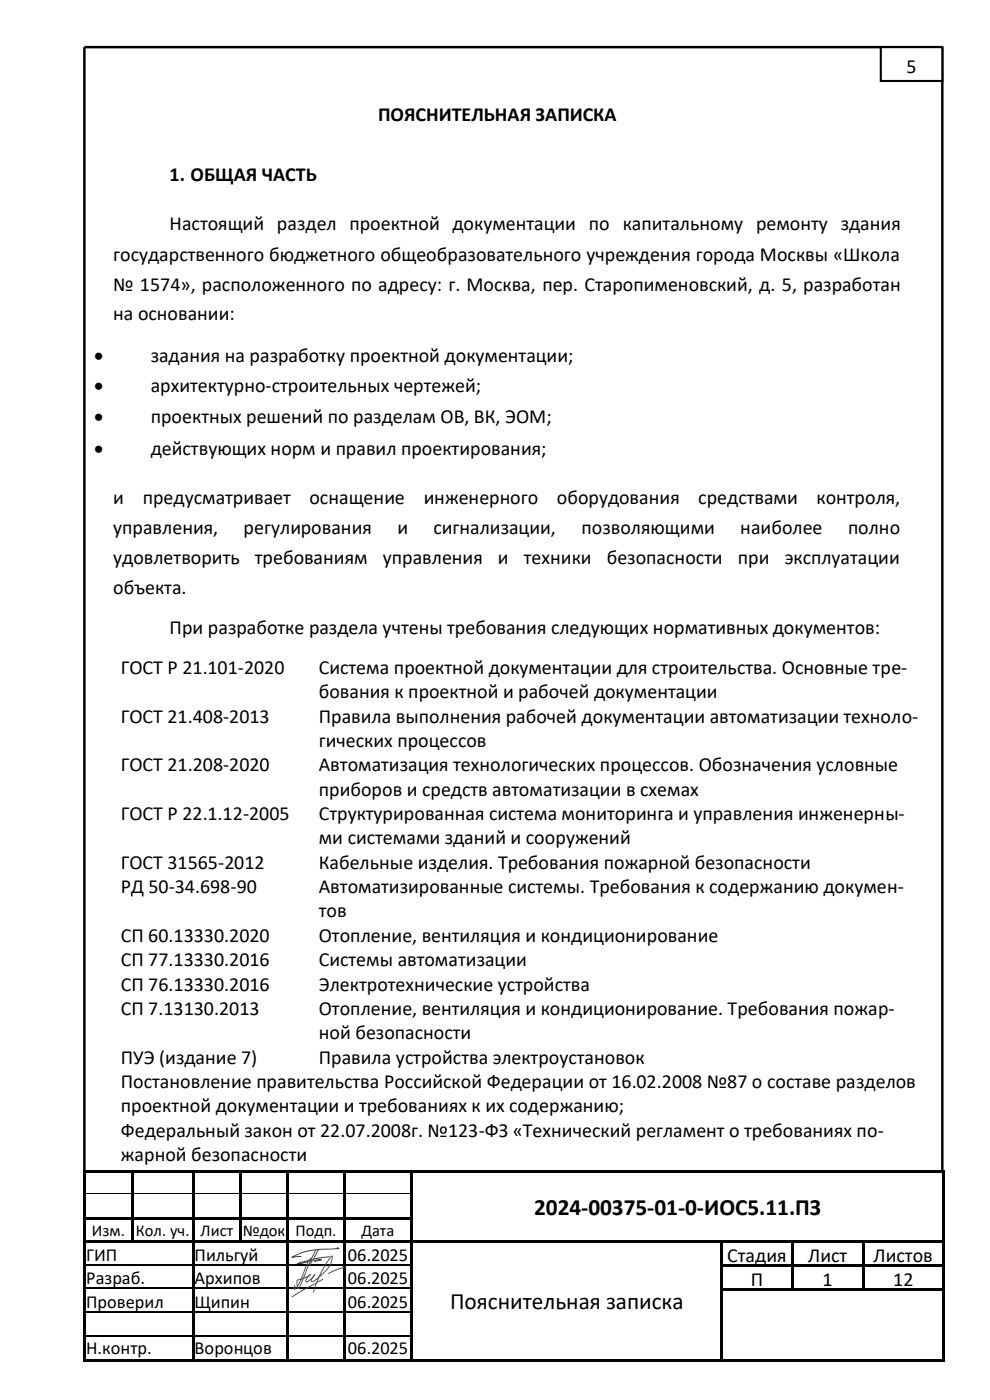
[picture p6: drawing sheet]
<svg xmlns="http://www.w3.org/2000/svg" width="210mm" height="297mm" viewBox="0 0 210 297" stroke-linecap="round" stroke-linejoin="round" font-family="sans-serif">
<defs><g id="words">
<g font-size="5">
<text x="113.3" y="257.8">2024-00375-01-0-ИОС5.11.ПЗ</text>
<text x="95.5" y="277.7">Пояснительная записка</text>
</g>
<g font-size="4.2">
<text x="192.3" y="15.5">5</text>
<text x="80.2" y="25.6">ПОЯСНИТЕЛЬНАЯ ЗАПИСКА</text>
<text x="36" y="38.3">1. ОБЩАЯ ЧАСТЬ</text>
<text x="36" y="48.9">Настоящий раздел проектной документации по капитальному ремонту здания</text>
<text x="24" y="55.3">государственного бюджетного общеобразовательного учреждения города Москвы «Школа</text>
<text x="24" y="61.6">№ 1574», расположенного по адресу: г. Москва, пер. Старопименовский, д. 5, разработан</text>
<text x="24" y="68">на основании:</text>
<text x="20" y="76.7">•</text>
<text x="32" y="76.7">задания на разработку проектной документации;</text>
<text x="20" y="83.3">•</text>
<text x="32" y="83.3">архитектурно-строительных чертежей;</text>
<text x="20" y="89.8">•</text>
<text x="32" y="89.8">проектных решений по разделам ОВ, ВК, ЭОМ;</text>
<text x="20" y="96.5">•</text>
<text x="32" y="96.5">действующих норм и правил проектирования;</text>
<text x="24" y="107">и</text>
<text x="30.3" y="107">предусматривает</text>
<text x="65.6" y="107">оснащение</text>
<text x="89.9" y="107">инженерного</text>
<text x="118.1" y="107">оборудования</text>
<text x="148.1" y="107">средствами</text>
<text x="173.2" y="107">контроля,</text>
<text x="24" y="113.3">управления,</text>
<text x="51.7" y="113.3">регулирования</text>
<text x="84.3" y="113.3">и</text>
<text x="92" y="113.3">сигнализации,</text>
<text x="123.4" y="113.3">позволяющими</text>
<text x="157" y="113.3">наиболее</text>
<text x="179.9" y="113.3">полно</text>
<text x="24" y="119.7">удовлетворить</text>
<text x="54.1" y="119.7">требованиям</text>
<text x="81.2" y="119.7">управления</text>
<text x="105.6" y="119.7">и</text>
<text x="111.1" y="119.7">техники</text>
<text x="128.7" y="119.7">безопасности</text>
<text x="156.5" y="119.7">при</text>
<text x="166.5" y="119.7">эксплуатации</text>
<text x="24" y="126">объекта.</text>
<text x="36" y="134.5">При разработке раздела учтены требования следующих нормативных документов:</text>
<text x="25.6" y="143">ГОСТ Р 21.101-2020</text>
<text x="67.6" y="143">Система проектной документации для строительства. Основные тре-</text>
<text x="67.6" y="148.1">бования к проектной и рабочей документации</text>
<text x="25.6" y="153.3">ГОСТ 21.408-2013</text>
<text x="67.6" y="153.3">Правила выполнения рабочей документации автоматизации техноло-</text>
<text x="67.6" y="158.5">гических процессов</text>
<text x="25.6" y="163.7">ГОСТ 21.208-2020</text>
<text x="67.6" y="163.7">Автоматизация технологических процессов. Обозначения условные</text>
<text x="67.6" y="168.9">приборов и средств автоматизации в схемах</text>
<text x="25.6" y="174">ГОСТ Р 22.1.12-2005</text>
<text x="67.6" y="174">Структурированная система мониторинга и управления инженерны-</text>
<text x="67.6" y="179.2">ми системами зданий и сооружений</text>
<text x="25.6" y="184.3">ГОСТ 31565-2012</text>
<text x="67.6" y="184.3">Кабельные изделия. Требования пожарной безопасности</text>
<text x="25.6" y="189.5">РД 50-34.698-90</text>
<text x="67.6" y="189.5">Автоматизированные системы. Требования к содержанию докумен-</text>
<text x="67.6" y="194.7">тов</text>
<text x="25.6" y="199.8">СП 60.13330.2020</text>
<text x="67.6" y="199.8">Отопление, вентиляция и кондиционирование</text>
<text x="25.6" y="205">СП 77.13330.2016</text>
<text x="67.6" y="205">Системы автоматизации</text>
<text x="25.6" y="210.2">СП 76.13330.2016</text>
<text x="25.6" y="215.3">СП 7.13130.2013</text>
<text x="67.6" y="210.2">Электротехнические устройства</text>
<text x="67.6" y="215.3">Отопление, вентиляция и кондиционирование. Требования пожар-</text>
<text x="67.6" y="220.5">ной безопасности</text>
<text x="25.6" y="225.7">ПУЭ (издание 7)</text>
<text x="67.6" y="225.7">Правила устройства электроустановок</text>
<text x="25.6" y="230.9">Постановление правительства Российской Федерации от 16.02.2008 №87 о составе разделов</text>
<text x="25.6" y="236">проектной документации и требованиях к их содержанию;</text>
<text x="25.6" y="241.2">Федеральный закон от 22.07.2008г. №123-ФЗ «Технический регламент о требованиях по-</text>
<text x="25.6" y="246.4">жарной безопасности</text>
<text x="154.3" y="267.8">Стадия</text>
<text x="171.4" y="267.8">Лист</text>
<text x="185.3" y="267.8">Листов</text>
<text x="159.3" y="272.8">П</text>
<text x="174.5" y="272.8">1</text>
<text x="189.5" y="272.8">12</text>
</g>
<g font-size="3.9">
<text x="18.3" y="267.5">ГИП</text>
<text x="41.3" y="267.5">Пильгуй</text>
<text x="73.8" y="267.5">06.2025</text>
<text x="18.3" y="272.5">Разраб.</text>
<text x="41.3" y="272.5">Архипов</text>
<text x="73.8" y="272.5">06.2025</text>
<text x="18.3" y="277.5">Проверил</text>
<text x="41.3" y="277.5">Щипин</text>
<text x="73.8" y="277.5">06.2025</text>
<text x="18.3" y="287.2">Н.контр.</text>
<text x="41.3" y="287.2">Воронцов</text>
<text x="73.8" y="287.2">06.2025</text>
</g>
<g font-size="3.5">
<text x="19.5" y="262.2">Изм.</text>
<text x="28.8" y="262.2">Кол. уч.</text>
<text x="42.6" y="262.2">Лист</text>
<text x="51.5" y="262.2">№док</text>
<text x="62.7" y="262.2">Подп.</text>
<text x="76.7" y="262.2">Дата</text>
</g>
</g></defs>
<g fill="#000">
<path d="M17.7 248.2h.5v.6h-.5z" fill-rule="evenodd"/>
<path d="M17.7 248.2h.5v.5h-.5z" fill-rule="evenodd"/>
<path d="M17.7 248.8h.5v4.4h-.5z" fill-rule="evenodd"/>
<path d="M17.7 253.2h.5v.6h-.5z" fill-rule="evenodd"/>
<path d="M17.7 253.8h.5v4.4h-.5z" fill-rule="evenodd"/>
<path d="M17.7 258.2h.5v.6h-.5z" fill-rule="evenodd"/>
<path d="M18.2 248.2h9.6v.5h-9.6z" fill-rule="evenodd"/>
<path d="M18.2 258.2h9.6v.5h-9.6z" fill-rule="evenodd"/>
<path d="M27.8 248.7l.5 .1z" fill-rule="evenodd"/>
<path d="M27.8 248.2h.5v.5h-.5z" fill-rule="evenodd"/>
<path d="M27.8 248.8h.5v4.4h-.5z" fill-rule="evenodd"/>
<path d="M27.8 253.2h.5v.6h-.5z" fill-rule="evenodd"/>
<path d="M27.8 253.8h.5v4.4h-.5z" fill-rule="evenodd"/>
<path d="M27.8 258.2h.5v.6h-.5z" fill-rule="evenodd"/>
<path d="M28.3 248.2h12.5v.5h-12.5z" fill-rule="evenodd"/>
<path d="M28.3 258.2h12.5v.5h-12.5z" fill-rule="evenodd"/>
<path d="M40.8 248.7l.5 .1z" fill-rule="evenodd"/>
<path d="M40.8 248.2h.5v.5h-.5z" fill-rule="evenodd"/>
<path d="M40.8 248.8h.5v4.4h-.5z" fill-rule="evenodd"/>
<path d="M40.8 253.2h.5v.6h-.5z" fill-rule="evenodd"/>
<path d="M40.8 253.8h.5v4.4h-.5z" fill-rule="evenodd"/>
<path d="M40.8 258.2h.5v.6h-.5z" fill-rule="evenodd"/>
<path d="M41.3 248.2h9.5v.5h-9.5z" fill-rule="evenodd"/>
<path d="M41.3 258.2h9.5v.5h-9.5z" fill-rule="evenodd"/>
<path d="M50.8 248.7l.5 .1z" fill-rule="evenodd"/>
<path d="M50.8 248.2h.5v.5h-.5z" fill-rule="evenodd"/>
<path d="M50.8 248.8h.5v4.4h-.5z" fill-rule="evenodd"/>
<path d="M50.8 253.2h.5v.6h-.5z" fill-rule="evenodd"/>
<path d="M50.8 253.8h.5v4.4h-.5z" fill-rule="evenodd"/>
<path d="M50.8 258.2h.5v.6h-.5z" fill-rule="evenodd"/>
<path d="M51.3 248.2h9.5v.5h-9.5z" fill-rule="evenodd"/>
<path d="M51.3 258.2h9.5v.5h-9.5z" fill-rule="evenodd"/>
<path d="M60.8 248.7l.5 .1z" fill-rule="evenodd"/>
<path d="M60.8 248.2h.5v.5h-.5z" fill-rule="evenodd"/>
<path d="M60.8 248.8h.5v4.4h-.5z" fill-rule="evenodd"/>
<path d="M60.8 253.2h.5v.6h-.5z" fill-rule="evenodd"/>
<path d="M60.8 253.8h.5v4.4h-.5z" fill-rule="evenodd"/>
<path d="M60.8 258.2h.5v.6h-.5z" fill-rule="evenodd"/>
<path d="M61.3 248.2h11.5v.5h-11.5z" fill-rule="evenodd"/>
<path d="M61.3 258.2h11.5v.5h-11.5z" fill-rule="evenodd"/>
<path d="M72.8 248.7l.5 .1z" fill-rule="evenodd"/>
<path d="M72.8 248.2h.5v.5h-.5z" fill-rule="evenodd"/>
<path d="M72.8 248.8h.5v4.4h-.5z" fill-rule="evenodd"/>
<path d="M72.8 253.2h.5v.6h-.5z" fill-rule="evenodd"/>
<path d="M72.8 253.8h.5v4.4h-.5z" fill-rule="evenodd"/>
<path d="M72.8 258.2h.5v.6h-.5z" fill-rule="evenodd"/>
<path d="M73.3 248.2h13.8v.5h-13.8z" fill-rule="evenodd"/>
<path d="M73.3 258.2h13.8v.5h-13.8z" fill-rule="evenodd"/>
<path d="M87.1 248.7l.5 .1z" fill-rule="evenodd"/>
<path d="M87.1 248.2h.5v.5h-.5z" fill-rule="evenodd"/>
<path d="M87.1 248.8h.5v4.4h-.5z" fill-rule="evenodd"/>
<path d="M87.1 253.2h.5v.6h-.5z" fill-rule="evenodd"/>
<path d="M87.1 253.8h.5v4.4h-.5z" fill-rule="evenodd"/>
<path d="M87.1 258.2h.5v.6h-.5z" fill-rule="evenodd"/>
<path d="M87.6 248.2h112.2v.5h-112.2z" fill-rule="evenodd"/>
<path d="M199.8 248.2h.6v.6h-.6z" fill-rule="evenodd"/>
<path d="M199.8 248.2h.6v.5h-.6z" fill-rule="evenodd"/>
<path d="M199.8 248.8h.6v4.4h-.6z" fill-rule="evenodd"/>
<path d="M199.8 253.2h.6v.6h-.6z" fill-rule="evenodd"/>
<path d="M199.8 253.8h.6v4.4h-.6z" fill-rule="evenodd"/>
<path d="M199.8 258.2h.6v.6h-.6z" fill-rule="evenodd"/>
<path d="M17.7 258.8h.5v4.5h-.5z" fill-rule="evenodd"/>
<path d="M17.7 263.3h.5v.5h-.5z" fill-rule="evenodd"/>
<path d="M17.7 263.8h.5v4.5h-.5z" fill-rule="evenodd"/>
<path d="M17.7 268.3h.5v.5h-.5z" fill-rule="evenodd"/>
<path d="M17.7 268.8h.5v4.5h-.5z" fill-rule="evenodd"/>
<path d="M17.7 273.3h.5v.5h-.5z" fill-rule="evenodd"/>
<path d="M17.7 273.8h.5v4.5h-.5z" fill-rule="evenodd"/>
<path d="M17.7 278.3h.5v.3h-.5z" fill-rule="evenodd"/>
<path d="M18.2 263.3h9.6v.5h-9.6z" fill-rule="evenodd"/>
<path d="M27.8 258.8h.5v4.5h-.5z" fill-rule="evenodd"/>
<path d="M27.8 263.3h.5v.5h-.5z" fill-rule="evenodd"/>
<path d="M28.3 263.3h12.5v.5h-12.5z" fill-rule="evenodd"/>
<path d="M40.8 258.8h.5v4.5h-.5z" fill-rule="evenodd"/>
<path d="M40.8 263.3h.5v.5h-.5z" fill-rule="evenodd"/>
<path d="M40.8 263.8h.5v4.5h-.5z" fill-rule="evenodd"/>
<path d="M40.8 268.3h.5v.5h-.5z" fill-rule="evenodd"/>
<path d="M40.8 268.8h.5v4.5h-.5z" fill-rule="evenodd"/>
<path d="M40.8 273.3h.5v.5h-.5z" fill-rule="evenodd"/>
<path d="M40.8 273.8h.5v4.5h-.5z" fill-rule="evenodd"/>
<path d="M40.8 278.3h.5v.3h-.5z" fill-rule="evenodd"/>
<path d="M41.3 263.3h9.5v.5h-9.5z" fill-rule="evenodd"/>
<path d="M50.8 258.8h.5v4.5h-.5z" fill-rule="evenodd"/>
<path d="M50.8 263.3h.5v.5h-.5z" fill-rule="evenodd"/>
<path d="M51.3 263.3h9.5v.5h-9.5z" fill-rule="evenodd"/>
<path d="M60.8 258.8h.5v4.5h-.5z" fill-rule="evenodd"/>
<path d="M60.8 263.3h.5v.5h-.5z" fill-rule="evenodd"/>
<path d="M60.8 263.8h.5v4.5h-.5z" fill-rule="evenodd"/>
<path d="M60.8 268.3h.5v.5h-.5z" fill-rule="evenodd"/>
<path d="M60.8 268.8h.5v4.5h-.5z" fill-rule="evenodd"/>
<path d="M60.8 273.3h.5v.5h-.5z" fill-rule="evenodd"/>
<path d="M60.8 273.8h.5v4.5h-.5z" fill-rule="evenodd"/>
<path d="M60.8 278.3h.5v.3h-.5z" fill-rule="evenodd"/>
<path d="M61.3 263.3h11.5v.5h-11.5z" fill-rule="evenodd"/>
<path d="M72.8 258.8h.5v4.5h-.5z" fill-rule="evenodd"/>
<path d="M72.8 263.3h.5v.5h-.5z" fill-rule="evenodd"/>
<path d="M72.8 263.8h.5v4.5h-.5z" fill-rule="evenodd"/>
<path d="M72.8 268.3h.5v.5h-.5z" fill-rule="evenodd"/>
<path d="M72.8 268.8h.5v4.5h-.5z" fill-rule="evenodd"/>
<path d="M72.8 273.3h.5v.5h-.5z" fill-rule="evenodd"/>
<path d="M72.8 273.8h.5v4.5h-.5z" fill-rule="evenodd"/>
<path d="M72.8 278.3h.5v.3h-.5z" fill-rule="evenodd"/>
<path d="M73.3 263.3h13.8v.5h-13.8z" fill-rule="evenodd"/>
<path d="M87.1 258.8h.5v4.5h-.5z" fill-rule="evenodd"/>
<path d="M87.1 263.3h.5v.5h-.5z" fill-rule="evenodd"/>
<path d="M87.1 263.8h.5v4.5h-.5z" fill-rule="evenodd"/>
<path d="M87.1 268.3h.5v.5h-.5z" fill-rule="evenodd"/>
<path d="M87.1 268.8h.5v4.5h-.5z" fill-rule="evenodd"/>
<path d="M87.1 273.3h.5v.5h-.5z" fill-rule="evenodd"/>
<path d="M87.1 273.8h.5v4.5h-.5z" fill-rule="evenodd"/>
<path d="M87.1 278.3h.5v.3h-.5z" fill-rule="evenodd"/>
<path d="M87.6 263.3h65.2v.5h-65.2z" fill-rule="evenodd"/>
<path d="M152.8 263.8h.5z" fill-rule="evenodd"/>
<path d="M152.8 263.3h.5v.5h-.5z" fill-rule="evenodd"/>
<path d="M152.8 263.8h.5v4.5h-.5z" fill-rule="evenodd"/>
<path d="M152.8 268.3h.5v.5h-.5z" fill-rule="evenodd"/>
<path d="M152.8 268.8h.5v4.5h-.5z" fill-rule="evenodd"/>
<path d="M152.8 273.3h.5v.5h-.5z" fill-rule="evenodd"/>
<path d="M152.8 273.8h.5v4.5h-.5z" fill-rule="evenodd"/>
<path d="M152.8 278.3h.5v.3h-.5z" fill-rule="evenodd"/>
<path d="M153.3 263.3h14.5v.5h-14.5z" fill-rule="evenodd"/>
<path d="M153.3 268.3h14.5v.5h-14.5z" fill-rule="evenodd"/>
<path d="M153.3 273.3h14.5v.5h-14.5z" fill-rule="evenodd"/>
<path d="M167.8 263.8h.6z" fill-rule="evenodd"/>
<path d="M167.8 263.3h.6v.5h-.6z" fill-rule="evenodd"/>
<path d="M167.8 263.8h.6v4.5h-.6z" fill-rule="evenodd"/>
<path d="M167.8 268.3h.6v.5h-.6z" fill-rule="evenodd"/>
<path d="M167.8 268.8h.6v4.5h-.6z" fill-rule="evenodd"/>
<path d="M167.8 273.3h.6v.5h-.6z" fill-rule="evenodd"/>
<path d="M168.4 263.3h14.4v.5h-14.4z" fill-rule="evenodd"/>
<path d="M168.4 268.3h14.4v.5h-14.4z" fill-rule="evenodd"/>
<path d="M168.4 273.3h14.4v.5h-14.4z" fill-rule="evenodd"/>
<path d="M182.8 263.8h.5z" fill-rule="evenodd"/>
<path d="M182.8 263.3h.5v.5h-.5z" fill-rule="evenodd"/>
<path d="M182.8 263.8h.5v4.5h-.5z" fill-rule="evenodd"/>
<path d="M182.8 268.3h.5v.5h-.5z" fill-rule="evenodd"/>
<path d="M182.8 268.8h.5v4.5h-.5z" fill-rule="evenodd"/>
<path d="M182.8 273.3h.5v.5h-.5z" fill-rule="evenodd"/>
<path d="M183.3 263.3h16.5v.5h-16.5z" fill-rule="evenodd"/>
<path d="M183.3 268.3h16.5v.5h-16.5z" fill-rule="evenodd"/>
<path d="M183.3 273.3h16.5v.5h-16.5z" fill-rule="evenodd"/>
<path d="M199.8 258.8h.6v4.5h-.6z" fill-rule="evenodd"/>
<path d="M199.8 263.3h.6v.5h-.6z" fill-rule="evenodd"/>
<path d="M199.8 263.8h.6v4.5h-.6z" fill-rule="evenodd"/>
<path d="M199.8 268.3h.6v.5h-.6z" fill-rule="evenodd"/>
<path d="M199.8 268.8h.6v4.5h-.6z" fill-rule="evenodd"/>
<path d="M199.8 273.3h.6v.5h-.6z" fill-rule="evenodd"/>
<path d="M199.8 273.8h.6v4.5h-.6z" fill-rule="evenodd"/>
<path d="M199.8 278.3h.6v.3h-.6z" fill-rule="evenodd"/>
<path d="M17.7 278.6h.5v4.7h-.5z" fill-rule="evenodd"/>
<path d="M17.7 283.3h.5v.2h-.5z" fill-rule="evenodd"/>
<path d="M17.7 283.5h.5v4.8h-.5z" fill-rule="evenodd"/>
<path d="M17.7 288.3h.5v.5h-.5z" fill-rule="evenodd"/>
<path d="M17.7 288.3h.5v.5h-.5z" fill-rule="evenodd"/>
<path d="M18.2 288.3h22.6v.5h-22.6z" fill-rule="evenodd"/>
<path d="M40.8 278.6h.5v4.7h-.5z" fill-rule="evenodd"/>
<path d="M40.8 283.3h.5v.2h-.5z" fill-rule="evenodd"/>
<path d="M40.8 283.5h.5v4.8h-.5z" fill-rule="evenodd"/>
<path d="M40.8 288.3h.5v.5h-.5z" fill-rule="evenodd"/>
<path d="M41.3 288.3h19.5v.5h-19.5z" fill-rule="evenodd"/>
<path d="M60.8 278.6h.5v4.7h-.5z" fill-rule="evenodd"/>
<path d="M60.8 283.3h.5v.2h-.5z" fill-rule="evenodd"/>
<path d="M60.8 283.5h.5v4.8h-.5z" fill-rule="evenodd"/>
<path d="M60.8 288.3h.5v.5h-.5z" fill-rule="evenodd"/>
<path d="M61.3 288.3h11.5v.5h-11.5z" fill-rule="evenodd"/>
<path d="M72.8 278.6h.5v4.7h-.5z" fill-rule="evenodd"/>
<path d="M72.8 283.3h.5v.2h-.5z" fill-rule="evenodd"/>
<path d="M72.8 283.5h.5v4.8h-.5z" fill-rule="evenodd"/>
<path d="M72.8 288.3h.5v.5h-.5z" fill-rule="evenodd"/>
<path d="M73.3 288.3h13.8v.5h-13.8z" fill-rule="evenodd"/>
<path d="M87.1 278.6h.5v4.7h-.5z" fill-rule="evenodd"/>
<path d="M87.1 283.3h.5v.2h-.5z" fill-rule="evenodd"/>
<path d="M87.1 283.5h.5v4.8h-.5z" fill-rule="evenodd"/>
<path d="M87.1 288.3h.5v.5h-.5z" fill-rule="evenodd"/>
<path d="M87.6 288.3h65.2v.5h-65.2z" fill-rule="evenodd"/>
<path d="M152.8 278.6h.5v4.7h-.5z" fill-rule="evenodd"/>
<path d="M152.8 283.3h.5v.2h-.5z" fill-rule="evenodd"/>
<path d="M152.8 283.5h.5v4.8h-.5z" fill-rule="evenodd"/>
<path d="M152.8 288.3h.5v.5h-.5z" fill-rule="evenodd"/>
<path d="M153.3 288.3h46.5v.5h-46.5z" fill-rule="evenodd"/>
<path d="M199.8 278.6h.6v4.7h-.6z" fill-rule="evenodd"/>
<path d="M199.8 283.3h.6v.2h-.6z" fill-rule="evenodd"/>
<path d="M199.8 283.5h.6v4.8h-.6z" fill-rule="evenodd"/>
<path d="M199.8 288.3h.6v.5h-.6z" fill-rule="evenodd"/>
<path d="M199.8 288.3h.6v.5h-.6z" fill-rule="evenodd"/>
</g>
<path d="M18.2 253.3h9.6M28.3 253.3h12.5M41.3 253.3h9.5M51.3 253.3h9.5M61.3 253.3h11.5M73.3 253.3h13.8" fill="none" stroke="#000" stroke-width=".21"/>
<path d="M67 267.1l1.2 .2-1.4 .4v-.3M67.1 267.4l-.1 .2M67.1 265.1l-1.4 2.5M67.6 265.1l-1.2 2.4-.7 .1M69.9 266.6l-3.6 .6-2.6 .7-.7 .3 2.7-.6M71.5 264.8l.4 .1-4.3 .2-2.3 .3-1.5 .5-1.8 .9 1.9-.2" fill="none" stroke="#0029a5" stroke-width=".21"/>
<g fill="none" stroke="#000" stroke-width=".25">
<path d="M18.2 268.4h22.6M18.2 273.4h22.6M18.2 278.4h22.6M41.3 268.4h19.5M41.3 273.4h19.5M41.3 278.4h19.5M61.3 268.4h11.5M61.3 273.4h11.5M61.3 278.4h11.5M73.3 268.4h13.8M73.3 273.4h13.8M73.3 278.4h13.8"/>
<path d="M18.2 283.4h22.6M41.3 283.4h19.5M61.3 283.4h11.5M73.3 283.4h13.8"/>
</g>
<path d="M17.9 248.4v-238.4h182v238.4" fill="none" stroke="#000" stroke-width=".53"/>
<path d="M186.8 10h13.1v7.2h-13.1z" fill-rule="evenodd" fill="#fff"/>
<path d="M186.8 10h13.1v7.2h-13.1z" fill="none" stroke="#000" stroke-width=".44"/>
<path d="M65.8 268.4l.3-.9v-.4h-.2a9.3 9.3 0 0 0-1.8 3.8l-.4 .9a2.96 2.96 0 0 1-1.3 1.7l-.1-.1 .3-.6M66 267.5l-1.5 3.4a5.7 5.7 0 0 1-1.3 2.5l-.2-.9a.7 .7 0 0 1 0-.8 .7 .7 0 0 1 .7-.3l1.6-.5 .6-.5-.3 .2a1.44 1.44 0 0 0-.6 1.4l.5-.2 1.3-1.4-.6 .9-.2 .5a.88 .88 0 0 0 1.1-.4 10.3 10.3 0 0 0 3.2-3.5l.2-1.4a17.9 17.9 0 0 0-3.6 6.5l-.4 1.2M68.5 271.4l-6.6 3.8M73.4 268.8l-1.4 .4-2.3 1" fill="none" stroke="#00f" stroke-width=".21"/>
<use href="#words"/>
</svg>
